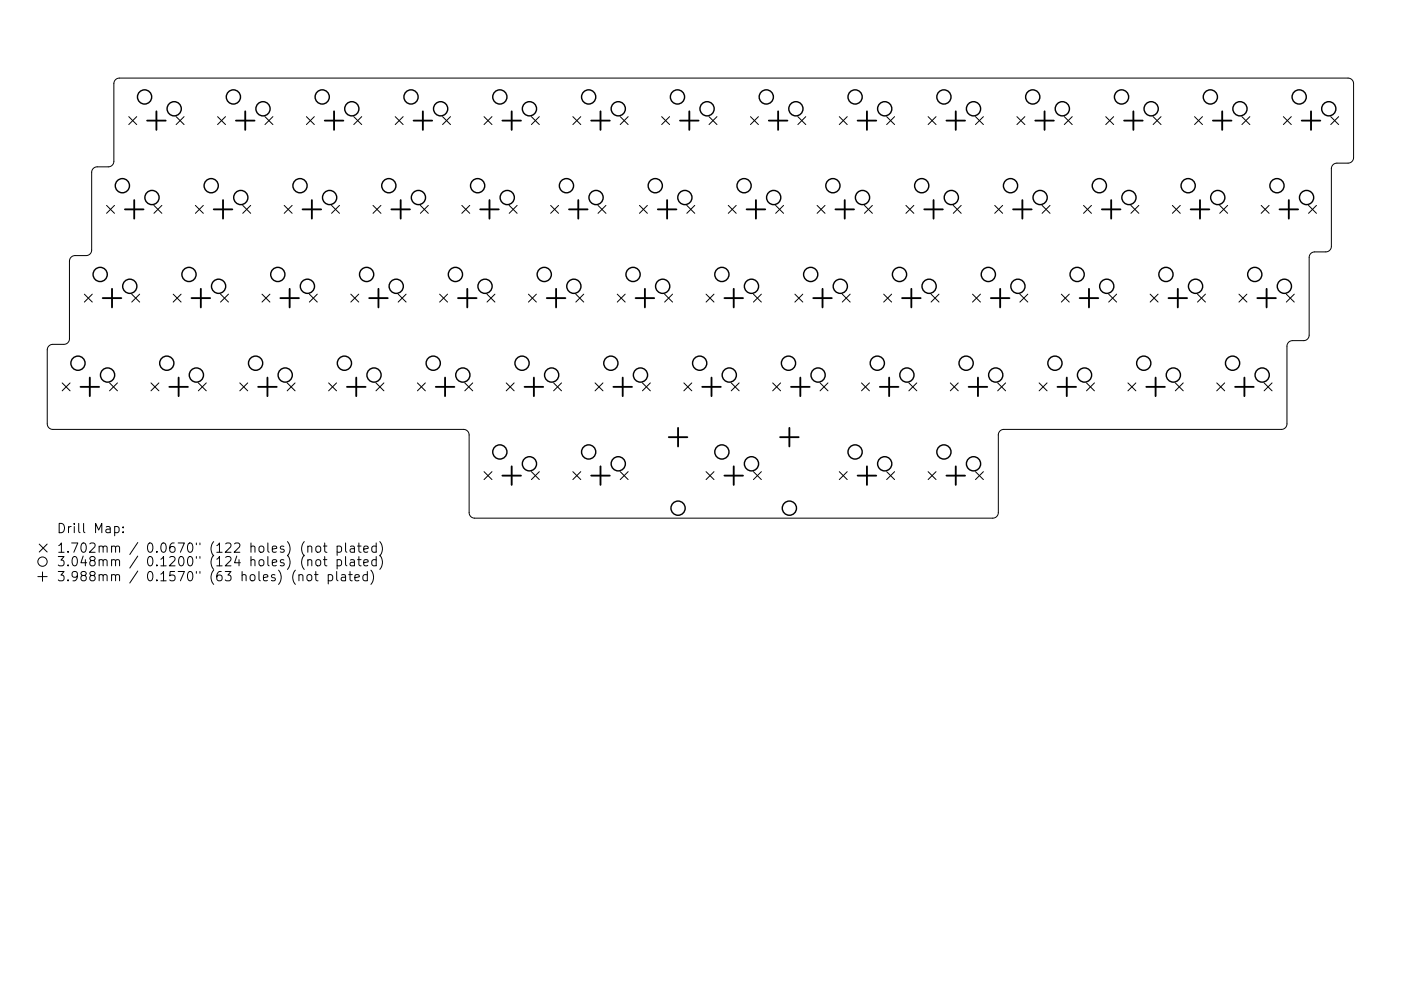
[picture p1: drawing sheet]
<svg xmlns="http://www.w3.org/2000/svg" width="297mm" height="210mm" viewBox="0 0 297 210" stroke-linecap="round" stroke-linejoin="round" font-family="sans-serif">
<defs><g id="words">
<g font-size="2.8">
<text x="12" y="113.1">Drill Map:</text>
<text x="12" y="117.3">1.702mm / 0.0670&quot; (122 holes) (not plated)</text>
<text x="12" y="120.1">3.048mm / 0.1200&quot; (124 holes) (not plated)</text>
<text x="12" y="123.3">3.988mm / 0.1570&quot; (63 holes) (not plated)</text>
</g>
</g></defs>
<g fill="none" stroke="#000" stroke-width=".21">
<path d="M24.5 16.9l.8-.3h260.5a1.18 1.18 0 0 1 1.2 1.1v15.7a1.18 1.18 0 0 1-1.2 1.2h-2.3a1.18 1.18 0 0 0-1.2 1.2v16.5a1.18 1.18 0 0 1-1.2 1.1h-2.4a1.18 1.18 0 0 0-1.1 1.2v16.5a1.18 1.18 0 0 1-1.2 1.2h-2.4a1.18 1.18 0 0 0-1.1 1.2v16.4a1.17 1.17 0 0 1-1.2 1.2h-58.9a1.18 1.18 0 0 0-1.1 1.2v16.5a1.18 1.18 0 0 1-1.2 1.1h-109.9a1.18 1.18 0 0 1-1.1-1.1v-16.5a1.18 1.18 0 0 0-1.2-1.2h-87.1a1.18 1.18 0 0 1-1.2-1.2v-15.7a1.18 1.18 0 0 1 1.2-1.1h2.3a1.18 1.18 0 0 0 1.2-1.2v-16.5a1.18 1.18 0 0 1 1.2-1.2h2.4a1.18 1.18 0 0 0 1.1-1.1v-16.5a1.18 1.18 0 0 1 1.2-1.2h2.4a1.18 1.18 0 0 0 1.1-1.2v-16.5zM27.3 24.7l1.7 1.7M29 24.7l-1.7 1.7M37.3 24.7l1.7 1.7M39 24.7l-1.7 1.7M46.1 24.7l1.7 1.7M47.8 24.7l-1.7 1.7M56.2 24.7l1.7 1.7M57.9 24.7l-1.7 1.7M65 24.7l1.6 1.7M66.6 24.7l-1.6 1.7M75 24.7l1.7 1.7"/>
<path d="M76.7 24.7l-1.7 1.7M83.8 24.7l1.7 1.7M85.5 24.7l-1.7 1.7M93.8 24.7l1.7 1.7M95.5 24.7l-1.7 1.7M102.6 24.7l1.7 1.7M104.3 24.7l-1.7 1.7M112.7 24.7l1.6 1.7M114.3 24.7l-1.6 1.7M121.5 24.7l1.6 1.7M123.1 24.7l-1.6 1.7M131.5 24.7l1.7 1.7"/>
<path d="M133.2 24.7l-1.7 1.7M140.3 24.7l1.7 1.7M142 24.7l-1.7 1.7M150.3 24.7l1.7 1.7M152 24.7l-1.7 1.7M159.1 24.7l1.7 1.7M160.8 24.7l-1.7 1.7M169.2 24.7l1.6 1.7M170.8 24.7l-1.6 1.7M177.9 24.7l1.7 1.7M179.6 24.7l-1.7 1.7M188 24.7l1.7 1.7"/>
<path d="M189.7 24.7l-1.7 1.7M196.8 24.7l1.7 1.7M198.5 24.7l-1.7 1.7M206.8 24.7l1.7 1.7M208.5 24.7l-1.7 1.7M215.6 24.7l1.7 1.7M217.3 24.7l-1.7 1.7M225.6 24.7l1.7 1.7M227.3 24.7l-1.7 1.7M234.4 24.7l1.7 1.7M236.1 24.7l-1.7 1.7M244.5 24.7l1.7 1.7"/>
<path d="M246.2 24.7l-1.7 1.7M253.3 24.7l1.6 1.7M254.9 24.7l-1.6 1.7M263.3 24.7l1.7 1.7M265 24.7l-1.7 1.7M272.1 24.7l1.7 1.7M273.8 24.7l-1.7 1.7M282.1 24.7l1.7 1.7M283.8 24.7l-1.7 1.7M22.6 43.6l1.7 1.7M24.3 43.6l-1.7 1.7M32.6 43.6l1.7 1.7"/>
<path d="M34.3 43.6l-1.7 1.7M41.4 43.6l1.7 1.7M43.1 43.6l-1.7 1.7M51.5 43.6l1.7 1.7M53.2 43.6l-1.7 1.7M60.3 43.6l1.6 1.7M61.9 43.6l-1.6 1.7M70.3 43.6l1.7 1.7M72 43.6l-1.7 1.7M79.1 43.6l1.7 1.7M80.8 43.6l-1.7 1.7M89.1 43.6l1.7 1.7"/>
<path d="M90.8 43.6l-1.7 1.7M97.9 43.6l1.7 1.7M99.6 43.6l-1.7 1.7M108 43.6l1.6 1.7M109.6 43.6l-1.6 1.7M116.7 43.6l1.7 1.7M118.4 43.6l-1.7 1.7M126.8 43.6l1.7 1.7M128.5 43.6l-1.7 1.7M135.6 43.6l1.7 1.7M137.3 43.6l-1.7 1.7M145.6 43.6l1.7 1.7"/>
<path d="M147.3 43.6l-1.7 1.7M154.4 43.6l1.7 1.7M156.1 43.6l-1.7 1.7M164.5 43.6l1.6 1.7M166.1 43.6l-1.6 1.7M173.2 43.6l1.7 1.7M174.9 43.6l-1.7 1.7M183.3 43.6l1.7 1.7M185 43.6l-1.7 1.7M192.1 43.6l1.7 1.7M193.8 43.6l-1.7 1.7M202.1 43.6l1.7 1.7"/>
<path d="M203.8 43.6l-1.7 1.7M210.9 43.6l1.7 1.7M212.6 43.6l-1.7 1.7M220.9 43.6l1.7 1.7M222.6 43.6l-1.7 1.7M229.7 43.6l1.7 1.7M231.4 43.6l-1.7 1.7M239.8 43.6l1.7 1.7M241.5 43.6l-1.7 1.7M248.6 43.6l1.6 1.7M250.2 43.6l-1.6 1.7M258.6 43.6l1.7 1.7"/>
<path d="M260.3 43.6l-1.7 1.7M267.4 43.6l1.7 1.7M269.1 43.6l-1.7 1.7M277.4 43.6l1.7 1.7M279.1 43.6l-1.7 1.7M17.9 62.4l1.7 1.7M19.6 62.4l-1.7 1.7M27.9 62.4l1.7 1.7M29.6 62.4l-1.7 1.7M36.7 62.4l1.7 1.7M38.4 62.4l-1.7 1.7M46.8 62.4l1.6 1.7"/>
<path d="M48.4 62.4l-1.6 1.7M55.5 62.4l1.7 1.7M57.2 62.4l-1.7 1.7M65.6 62.4l1.7 1.7M67.3 62.4l-1.7 1.7M74.4 62.4l1.7 1.7M76.1 62.4l-1.7 1.7M84.4 62.4l1.7 1.7M86.1 62.4l-1.7 1.7M93.2 62.4l1.7 1.7M94.9 62.4l-1.7 1.7M103.3 62.4l1.6 1.7"/>
<path d="M104.9 62.4l-1.6 1.7M112 62.4l1.7 1.7M113.7 62.4l-1.7 1.7M122.1 62.4l1.7 1.7M123.8 62.4l-1.7 1.7M130.9 62.4l1.7 1.7M132.6 62.4l-1.7 1.7M140.9 62.4l1.7 1.7M142.6 62.4l-1.7 1.7M149.7 62.4l1.7 1.7M151.4 62.4l-1.7 1.7M159.7 62.4l1.7 1.7"/>
<path d="M161.4 62.4l-1.7 1.7M168.5 62.4l1.7 1.7M170.2 62.4l-1.7 1.7M178.6 62.4l1.7 1.7M180.3 62.4l-1.7 1.7M187.4 62.4l1.6 1.7M189 62.4l-1.6 1.7M197.4 62.4l1.7 1.7M199.1 62.4l-1.7 1.7M206.2 62.4l1.7 1.7M207.9 62.4l-1.7 1.7M216.2 62.4l1.7 1.7"/>
<path d="M217.9 62.4l-1.7 1.7M225 62.4l1.7 1.7M226.7 62.4l-1.7 1.7M235.1 62.4l1.6 1.7M236.7 62.4l-1.6 1.7M243.9 62.4l1.6 1.7M245.5 62.4l-1.6 1.7M253.9 62.4l1.7 1.7M255.6 62.4l-1.7 1.7M262.7 62.4l1.7 1.7M264.4 62.4l-1.7 1.7M272.7 62.4l1.7 1.7"/>
<path d="M274.4 62.4l-1.7 1.7M13.2 81.2l1.7 1.7M14.9 81.2l-1.7 1.7M23.2 81.2l1.7 1.7M24.9 81.2l-1.7 1.7M32 81.2l1.7 1.7M33.7 81.2l-1.7 1.7M42.1 81.2l1.6 1.7M43.7 81.2l-1.6 1.7M50.8 81.2l1.7 1.7M52.5 81.2l-1.7 1.7M60.9 81.2l1.7 1.7"/>
<path d="M62.6 81.2l-1.7 1.7M69.7 81.2l1.7 1.7M71.4 81.2l-1.7 1.7M79.7 81.2l1.7 1.7M81.4 81.2l-1.7 1.7M88.5 81.2l1.7 1.7M90.2 81.2l-1.7 1.7M98.5 81.2l1.7 1.7M100.2 81.2l-1.7 1.7M107.3 81.2l1.7 1.7M109 81.2l-1.7 1.7M117.4 81.2l1.7 1.7"/>
<path d="M119.1 81.2l-1.7 1.7M126.2 81.2l1.6 1.7M127.8 81.2l-1.6 1.7M136.2 81.2l1.7 1.7M137.9 81.2l-1.7 1.7M145 81.2l1.7 1.7M146.7 81.2l-1.7 1.7M155 81.2l1.7 1.7M156.7 81.2l-1.7 1.7M163.8 81.2l1.7 1.7M165.5 81.2l-1.7 1.7M173.9 81.2l1.6 1.7"/>
<path d="M175.5 81.2l-1.6 1.7M182.7 81.2l1.6 1.7M184.3 81.2l-1.6 1.7M192.7 81.2l1.7 1.7M194.4 81.2l-1.7 1.7M201.5 81.2l1.7 1.7M203.2 81.2l-1.7 1.7M211.5 81.2l1.7 1.7M213.2 81.2l-1.7 1.7M220.3 81.2l1.7 1.7M222 81.2l-1.7 1.7M230.4 81.2l1.6 1.7"/>
<path d="M232 81.2l-1.6 1.7M239.1 81.2l1.7 1.7M240.8 81.2l-1.7 1.7M249.2 81.2l1.7 1.7M250.9 81.2l-1.7 1.7M258 81.2l1.7 1.7M259.7 81.2l-1.7 1.7M268 81.2l1.7 1.7M269.7 81.2l-1.7 1.7M8.3 115.4l1.7 1.7M10 115.4l-1.7 1.7M24.3 111.8l.6-.1 .4 .4v.5l-.2 .3h-.8"/>
<path d="M26.1 112.8v.2M26.1 111.8v.2M65.3 116l.2-.1h.5l.1 1.3M65.3 118.9l.2-.2 .5 .1 .1 1.3M65.3 115.9v1.3M65.3 118.7v1.4M67.1 116l.2-.1 .6 .1 .1 .8-.2 .3-.5 .1-.2-.2zM67.1 118.9l.2-.2 .6 .2 .1 .8-.2 .3-.5 .1-.2-.2zM68.6 115.9h.7M68.6 118.7h.7M68.8 115.2v1.7l.1 .2 .4 .1M68.8 118.1v1.7l.1 .2 .4 .1"/>
<path d="M71.5 115.9h.5l.4 .3v.6l-.2 .3h-.7M71.5 118.8l.5-.1 .4 .4v.6l-.2 .3h-.7M71.5 115.9v1.9M71.5 118.7v2M73.3 115.2v1.7l.2 .3M73.3 118.1v1.7l.2 .3M74.3 115.9h.8v1.3M74.3 118.8h.8v1.3M75.1 116.3l-.6 .1a.39 .39 0 0 0-.3 .4 .39 .39 0 0 0 .3 .4l.6-.1M75.1 119.2l-.6 .1a.39 .39 0 0 0-.3 .4 .39 .39 0 0 0 .3 .4l.6-.1M75.8 115.9h.8M75.8 118.7h.8"/>
<path d="M76.1 115.2v1.7l.1 .2 .4 .1M76.1 118.1v1.7l.1 .2 .4 .1M77.1 116.5l1-.2-.1-.4h-.6l-.3 .2 .1 1h.8M77.1 119.4l1-.2-.1-.4-.6-.1-.3 .3 .1 1h.8M79.8 115.9h-.6l-.4 .3v.6l.2 .3h.8M79.8 118.8l-.6-.1-.4 .4v.6l.2 .3h.8M79.8 115.2v2M79.8 118.1v2M80.5 114.9a2.27 2.27 0 0 1 0 3M80.5 117.8a2.27 2.27 0 0 1 0 3M102.6 100.1l1.7 1.7M104.3 100.1l-1.7 1.7"/>
<path d="M112.7 100.1l1.6 1.7M114.3 100.1l-1.6 1.7M121.5 100.1l1.6 1.7M123.1 100.1l-1.6 1.7M131.5 100.1l1.7 1.7M133.2 100.1l-1.7 1.7M149.7 100.1l1.7 1.7M151.4 100.1l-1.7 1.7M159.7 100.1l1.7 1.7M161.4 100.1l-1.7 1.7M177.9 100.1l1.7 1.7M179.6 100.1l-1.7 1.7"/>
<path d="M188 100.1l1.7 1.7M189.7 100.1l-1.7 1.7M196.8 100.1l1.7 1.7M198.5 100.1l-1.7 1.7M206.8 100.1l1.7 1.7M208.5 100.1l-1.7 1.7M8 122.3h2M9 121.3v2M63.4 122.1l.3-.2 .4 .1 .1 1.2M65.3 122l.4-.1 .4 .4v.6l-.4 .3-.4-.1-.2-.2v-.6zM66.7 121.9h.7M67 121.3v1.6l.1 .2 .3 .1"/>
<path d="M69.6 122l.6-.1 .3 .4v.6l-.2 .2h-.7M69.6 121.9v2M71.4 121.3v1.6l.3 .3M72.4 122h.8l.1 1.2M73.3 122.4l-.7 .1a.39 .39 0 0 0-.3 .4 .39 .39 0 0 0 .3 .3l.7-.1M73.9 121.9h.8M74.2 121.3v1.6l.1 .2 .4 .1M75.2 122.6l1-.2-.1-.4-.6-.1-.3 .3 .1 .9h.8M77.9 122l-.6-.1-.4 .4v.6l.2 .2h.8M77.9 121.3v1.9M78.6 121a2.27 2.27 0 0 1 0 3"/>
<circle cx="9" cy="119.2" r=".99"/>
</g>
<g fill="none" stroke="#000" stroke-width=".3">
<circle cx="25.9" cy="39.4" r="1.51"/>
<circle cx="30.7" cy="20.6" r="1.51"/>
<circle cx="36.9" cy="23.1" r="1.51"/>
<circle cx="44.8" cy="39.4" r="1.51"/>
<circle cx="49.5" cy="20.6" r="1.51"/>
<circle cx="55.8" cy="23.1" r="1.51"/>
<circle cx="63.6" cy="39.4" r="1.51"/>
<circle cx="68.3" cy="20.6" r="1.51"/>
<circle cx="74.6" cy="23.1" r="1.51"/>
<circle cx="82.4" cy="39.4" r="1.51"/>
<circle cx="87.1" cy="20.6" r="1.51"/>
<circle cx="93.4" cy="23.1" r="1.51"/>
<circle cx="101.3" cy="39.4" r="1.51"/>
<circle cx="106" cy="20.6" r="1.51"/>
<circle cx="112.3" cy="23.1" r="1.51"/>
<circle cx="120.1" cy="39.4" r="1.51"/>
<circle cx="124.8" cy="20.6" r="1.51"/>
<circle cx="131.1" cy="23.1" r="1.51"/>
<circle cx="138.9" cy="39.4" r="1.51"/>
<circle cx="143.6" cy="20.6" r="1.51"/>
<circle cx="149.9" cy="23.1" r="1.51"/>
<circle cx="157.8" cy="39.4" r="1.51"/>
<circle cx="162.5" cy="20.6" r="1.51"/>
<circle cx="168.7" cy="23.1" r="1.51"/>
<circle cx="176.6" cy="39.4" r="1.51"/>
<circle cx="181.3" cy="20.6" r="1.51"/>
<circle cx="187.6" cy="23.1" r="1.51"/>
<circle cx="195.4" cy="39.4" r="1.51"/>
<circle cx="200.1" cy="20.6" r="1.51"/>
<circle cx="206.4" cy="23.1" r="1.51"/>
<circle cx="214.3" cy="39.4" r="1.51"/>
<circle cx="219" cy="20.6" r="1.51"/>
<circle cx="225.2" cy="23.1" r="1.51"/>
<circle cx="233.1" cy="39.4" r="1.51"/>
<circle cx="237.8" cy="20.6" r="1.51"/>
<circle cx="244.1" cy="23.1" r="1.51"/>
<circle cx="251.9" cy="39.4" r="1.51"/>
<circle cx="256.6" cy="20.6" r="1.51"/>
<circle cx="262.9" cy="23.1" r="1.51"/>
<circle cx="270.7" cy="39.4" r="1.51"/>
<circle cx="275.5" cy="20.6" r="1.51"/>
<circle cx="281.7" cy="23.1" r="1.51"/>
<circle cx="21.2" cy="58.2" r="1.51"/>
<circle cx="32.2" cy="41.9" r="1.51"/>
<circle cx="40.1" cy="58.2" r="1.51"/>
<circle cx="51.1" cy="41.9" r="1.51"/>
<circle cx="58.9" cy="58.2" r="1.51"/>
<circle cx="69.9" cy="41.9" r="1.51"/>
<circle cx="77.7" cy="58.2" r="1.51"/>
<circle cx="88.7" cy="41.9" r="1.51"/>
<circle cx="96.6" cy="58.2" r="1.51"/>
<circle cx="107.5" cy="41.9" r="1.51"/>
<circle cx="115.4" cy="58.2" r="1.51"/>
<circle cx="126.4" cy="41.9" r="1.51"/>
<circle cx="134.2" cy="58.2" r="1.51"/>
<circle cx="145.2" cy="41.9" r="1.51"/>
<circle cx="153.1" cy="58.2" r="1.51"/>
<circle cx="164" cy="41.9" r="1.51"/>
<circle cx="171.9" cy="58.2" r="1.51"/>
<circle cx="182.9" cy="41.9" r="1.51"/>
<circle cx="190.7" cy="58.2" r="1.51"/>
<circle cx="201.7" cy="41.9" r="1.51"/>
<circle cx="209.5" cy="58.2" r="1.51"/>
<circle cx="220.5" cy="41.9" r="1.51"/>
<circle cx="228.4" cy="58.2" r="1.51"/>
<circle cx="239.4" cy="41.9" r="1.51"/>
<circle cx="247.2" cy="58.2" r="1.51"/>
<circle cx="258.2" cy="41.9" r="1.51"/>
<circle cx="266" cy="58.2" r="1.51"/>
<circle cx="277" cy="41.9" r="1.51"/>
<circle cx="16.5" cy="77.1" r="1.51"/>
<circle cx="22.8" cy="79.6" r="1.51"/>
<circle cx="27.5" cy="60.7" r="1.51"/>
<circle cx="35.4" cy="77.1" r="1.51"/>
<circle cx="41.6" cy="79.6" r="1.51"/>
<circle cx="46.3" cy="60.7" r="1.51"/>
<circle cx="54.2" cy="77.1" r="1.51"/>
<circle cx="60.5" cy="79.6" r="1.51"/>
<circle cx="65.2" cy="60.7" r="1.51"/>
<circle cx="73" cy="77.1" r="1.51"/>
<circle cx="79.3" cy="79.6" r="1.51"/>
<circle cx="84" cy="60.7" r="1.51"/>
<circle cx="91.9" cy="77.1" r="1.51"/>
<circle cx="98.1" cy="79.6" r="1.51"/>
<circle cx="102.8" cy="60.7" r="1.51"/>
<circle cx="110.7" cy="77.1" r="1.51"/>
<circle cx="117" cy="79.6" r="1.51"/>
<circle cx="121.7" cy="60.7" r="1.51"/>
<circle cx="129.5" cy="77.1" r="1.51"/>
<circle cx="135.8" cy="79.6" r="1.51"/>
<circle cx="140.5" cy="60.7" r="1.51"/>
<circle cx="148.3" cy="77.1" r="1.51"/>
<circle cx="154.6" cy="79.6" r="1.51"/>
<circle cx="159.3" cy="60.7" r="1.51"/>
<circle cx="167.2" cy="77.1" r="1.51"/>
<circle cx="173.5" cy="79.6" r="1.51"/>
<circle cx="178.2" cy="60.7" r="1.51"/>
<circle cx="186" cy="77.1" r="1.51"/>
<circle cx="192.3" cy="79.6" r="1.51"/>
<circle cx="197" cy="60.7" r="1.51"/>
<circle cx="204.8" cy="77.1" r="1.51"/>
<circle cx="211.1" cy="79.6" r="1.51"/>
<circle cx="215.8" cy="60.7" r="1.51"/>
<circle cx="223.7" cy="77.1" r="1.51"/>
<circle cx="229.9" cy="79.6" r="1.51"/>
<circle cx="234.7" cy="60.7" r="1.51"/>
<circle cx="242.5" cy="77.1" r="1.51"/>
<circle cx="248.8" cy="79.6" r="1.51"/>
<circle cx="253.5" cy="60.7" r="1.51"/>
<circle cx="261.3" cy="77.1" r="1.51"/>
<circle cx="267.6" cy="79.6" r="1.51"/>
<circle cx="272.3" cy="60.7" r="1.51"/>
<circle cx="106" cy="95.9" r="1.51"/>
<circle cx="112.3" cy="98.4" r="1.51"/>
<circle cx="124.8" cy="95.9" r="1.51"/>
<circle cx="131.1" cy="98.4" r="1.51"/>
<circle cx="153.1" cy="95.9" r="1.51"/>
<circle cx="159.3" cy="98.4" r="1.51"/>
<circle cx="181.3" cy="95.9" r="1.51"/>
<circle cx="187.6" cy="98.4" r="1.51"/>
<circle cx="200.1" cy="95.9" r="1.51"/>
<circle cx="206.4" cy="98.4" r="1.51"/>
<circle cx="143.8" cy="107.8" r="1.51"/>
<circle cx="167.4" cy="107.8" r="1.51"/>
</g>
<g fill="none" stroke="#000" stroke-width=".39">
<path d="M31.2 25.6h3.9M33.2 23.6v4M50 25.6h4M52 23.6v4M68.9 25.6h3.9M70.8 23.6v4M87.7 25.6h3.9M89.7 23.6v4M106.5 25.6h4M108.5 23.6v4M125.3 25.6h4M127.3 23.6v4"/>
<path d="M144.2 25.6h3.9M146.1 23.6v4M163 25.6h3.9M165 23.6v4M181.8 25.6h4M183.8 23.6v4M200.7 25.6h3.9M202.6 23.6v4M219.5 25.6h3.9M221.5 23.6v4M238.3 25.6h4M240.3 23.6v4"/>
<path d="M257.2 25.6h3.9M259.1 23.6v4M276 25.6h3.9M278 23.6v4M26.5 44.4h3.9M28.5 42.4v4M45.3 44.4h4M47.3 42.4v4M64.1 44.4h4M66.1 42.4v4M83 44.4h3.9M84.9 42.4v4"/>
<path d="M101.8 44.4h3.9M103.8 42.4v4M120.6 44.4h4M122.6 42.4v4M139.5 44.4h3.9M141.4 42.4v4M158.3 44.4h3.9M160.3 42.4v4M177.1 44.4h4M179.1 42.4v4M196 44.4h3.9M197.9 42.4v4"/>
<path d="M214.8 44.4h3.9M216.8 42.4v4M233.6 44.4h4M235.6 42.4v4M252.5 44.4h3.9M254.4 42.4v4M271.3 44.4h3.9M273.3 42.4v4M21.8 63.3h3.9M23.7 61.3v3.9M40.6 63.3h4M42.6 61.3v3.9"/>
<path d="M59.4 63.3h4M61.4 61.3v3.9M78.3 63.3h3.9M80.2 61.3v3.9M97.1 63.3h3.9M99.1 61.3v3.9M115.9 63.3h4M117.9 61.3v3.9M134.8 63.3h3.9M136.7 61.3v3.9M153.6 63.3h3.9M155.6 61.3v3.9"/>
<path d="M172.4 63.3h4M174.4 61.3v3.9M191.3 63.3h3.9M193.2 61.3v3.9M210.1 63.3h3.9M212.1 61.3v3.9M228.9 63.3h4M230.9 61.3v3.9M247.7 63.3h4M249.7 61.3v3.9M266.6 63.3h3.9M268.5 61.3v3.9"/>
<path d="M17.1 82.1h3.9M19 80.1v4M35.9 82.1h3.9M37.9 80.1v4M54.7 82.1h4M56.7 80.1v4M73.6 82.1h3.9M75.5 80.1v4M92.4 82.1h3.9M94.4 80.1v4M108.5 98.9v4M111.2 82.1h4"/>
<path d="M113.2 80.1v4M127.3 98.9v4M130.1 82.1h3.9M132 80.1v4M141.8 92.8h3.9M143.8 90.8v3.9M148.9 82.1h3.9M150.9 80.1v4M155.6 98.9v4M165.4 92.8h3.9M167.4 90.8v3.9M167.7 82.1h4"/>
<path d="M169.7 80.1v4M183.8 98.9v4M186.5 82.1h4M188.5 80.1v4M202.6 98.9v4M205.4 82.1h3.9M207.3 80.1v4M224.2 82.1h3.9M226.2 80.1v4M243 82.1h4M245 80.1v4M261.9 82.1h3.9"/>
<path d="M263.8 80.1v4M106.5 100.9h4M125.3 100.9h4M153.6 100.9h3.9M181.8 100.9h4M200.7 100.9h3.9"/>
</g>
<use href="#words"/>
</svg>
